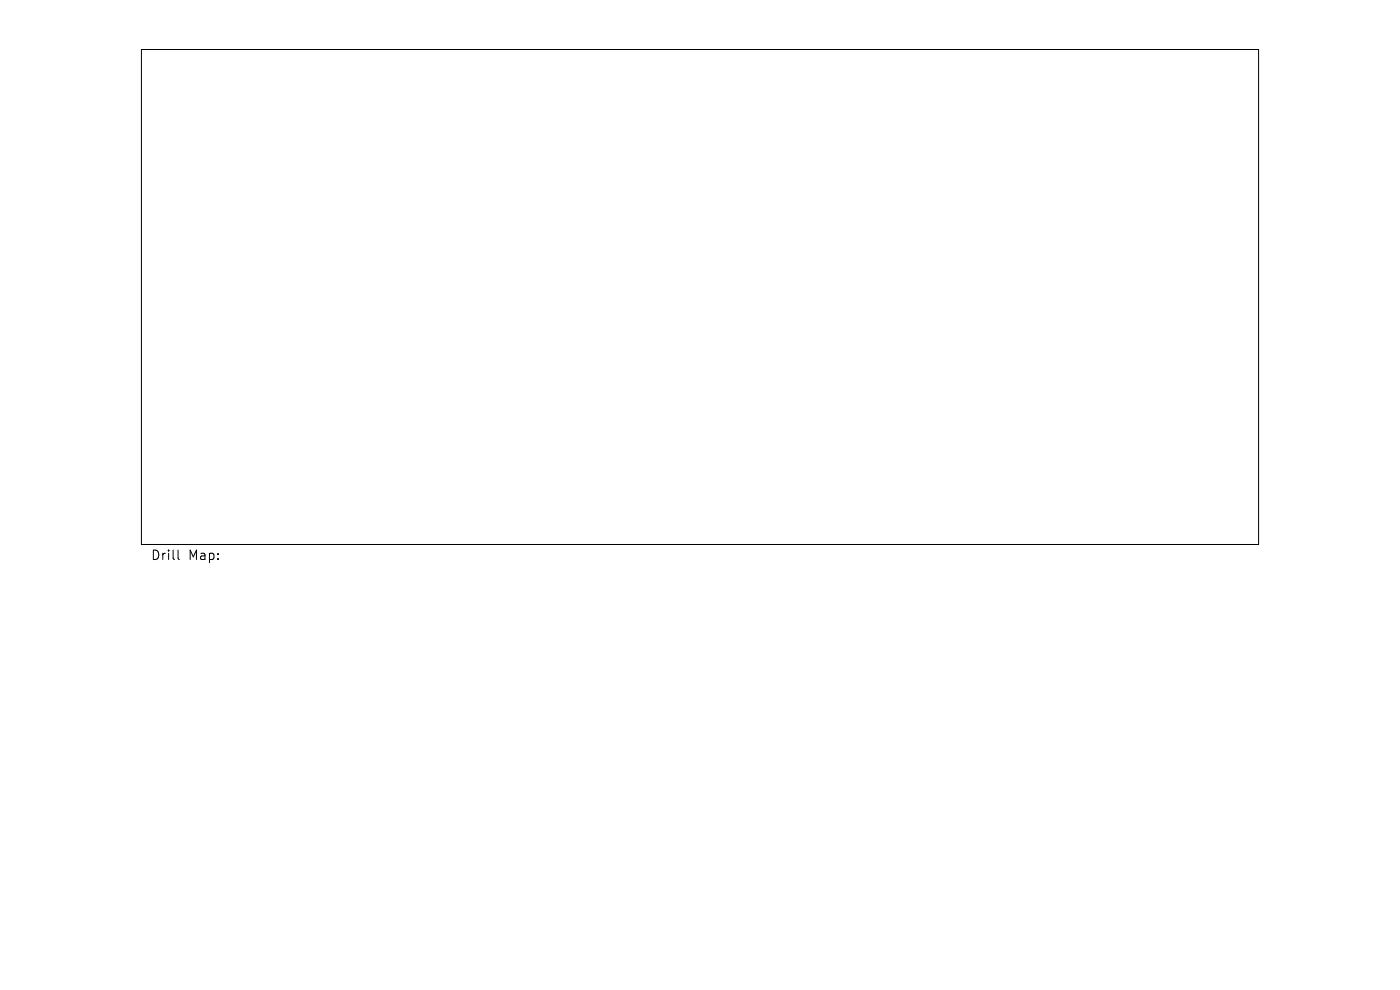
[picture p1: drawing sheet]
<svg xmlns="http://www.w3.org/2000/svg" width="297mm" height="210mm" viewBox="0 0 297 210" stroke-linecap="round" stroke-linejoin="round" font-family="sans-serif">
<defs><g id="words">
<g font-size="2.8">
<text x="31.9" y="119.1">Drill</text>
<text x="39.9" y="119.1">Map:</text>
</g>
</g></defs>
<path d="M30 10.5h237v105h-237zM37.8 116.7v1.7l.3 .3" fill="none" stroke="#000" stroke-width=".21"/>
<use href="#words"/>
</svg>
